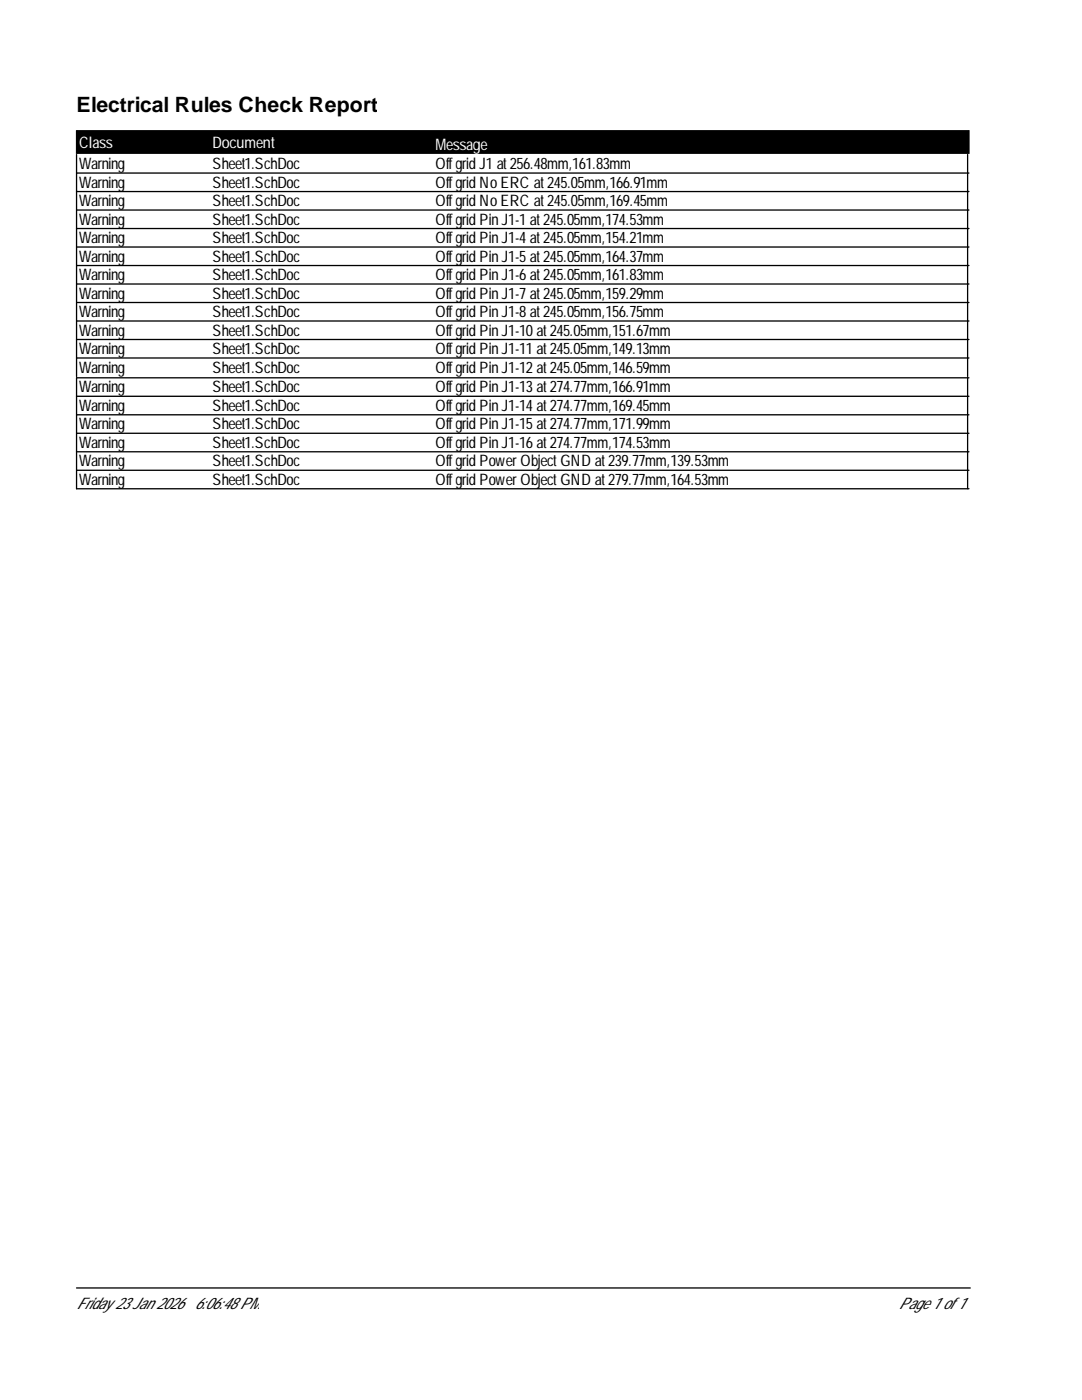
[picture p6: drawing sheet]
<svg xmlns="http://www.w3.org/2000/svg" width="216mm" height="279mm" viewBox="0 0 216 279" stroke-linecap="round" stroke-linejoin="round" font-family="sans-serif">
<defs><g id="words">
<text font-size="4.2" x="15.3" y="22.3">Electrical Rules Check Report</text>
<g font-size="3.2" fill="#fff">
<text x="15.8" y="29.6">Class</text>
<text x="42.4" y="29.6">Document</text>
<text x="86.9" y="29.8">Message</text>
</g>
<g font-size="3.2">
<text x="15.8" y="33.8">Warning</text>
<text x="42.4" y="33.8">Sheet1.SchDoc</text>
<text x="86.9" y="33.8">Offgrid J1 at256.48mm,161.83mm</text>
<text x="15.8" y="37.5">Warning</text>
<text x="15.8" y="41.1">Warning</text>
<text x="42.4" y="37.5">Sheet1.SchDoc</text>
<text x="42.4" y="41.1">Sheet1.SchDoc</text>
<text x="86.9" y="37.5">Offgrid No ERC at245.05mm,166.91mm</text>
<text x="86.9" y="41.1">Offgrid No ERC at245.05mm,169.45mm</text>
<text x="15.8" y="44.8">Warning</text>
<text x="42.4" y="44.8">Sheet1.SchDoc</text>
<text x="86.9" y="44.8">Offgrid Pin J1-1 at245.05mm,174.53mm</text>
<text x="15.8" y="48.5">Warning</text>
<text x="15.8" y="52.2">Warning</text>
<text x="42.4" y="48.5">Sheet1.SchDoc</text>
<text x="42.4" y="52.2">Sheet1.SchDoc</text>
<text x="86.9" y="48.5">Offgrid Pin J1-4 at245.05mm,154.21mm</text>
<text x="86.9" y="52.2">Offgrid Pin J1-5 at245.05mm,164.37mm</text>
<text x="15.8" y="55.9">Warning</text>
<text x="15.8" y="59.6">Warning</text>
<text x="42.4" y="55.9">Sheet1.SchDoc</text>
<text x="42.4" y="59.6">Sheet1.SchDoc</text>
<text x="86.9" y="55.9">Offgrid Pin J1-6at245.05mm,161.83mm</text>
<text x="86.9" y="59.6">Offgrid Pin J1-7 at245.05mm,159.29mm</text>
<text x="15.8" y="63.3">Warning</text>
<text x="42.4" y="63.3">Sheet1.SchDoc</text>
<text x="86.9" y="63.3">Offgrid Pin J1-8at245.05mm,156.75mm</text>
<text x="15.8" y="67">Warning</text>
<text x="15.8" y="70.7">Warning</text>
<text x="42.4" y="67">Sheet1.SchDoc</text>
<text x="42.4" y="70.7">Sheet1.SchDoc</text>
<text x="86.9" y="67">Offgrid Pin J1-10at245.05mm,151.67mm</text>
<text x="86.9" y="70.7">Offgrid Pin J1-11 at245.05mm,149.13mm</text>
<text x="15.8" y="74.4">Warning</text>
<text x="42.4" y="74.4">Sheet1.SchDoc</text>
<text x="86.9" y="74.4">Offgrid Pin J1-12 at245.05mm,146.59mm</text>
<text x="15.8" y="78.3">Warning</text>
<text x="15.8" y="82">Warning</text>
<text x="42.4" y="78.3">Sheet1.SchDoc</text>
<text x="42.4" y="82">Sheet1.SchDoc</text>
<text x="86.9" y="78.3">Offgrid Pin J1-13 at274.77mm,166.91mm</text>
<text x="86.9" y="82">Offgrid Pin J1-14 at274.77mm,169.45mm</text>
<text x="15.8" y="85.7">Warning</text>
<text x="15.8" y="89.4">Warning</text>
<text x="42.4" y="85.7">Sheet1.SchDoc</text>
<text x="42.4" y="89.4">Sheet1.SchDoc</text>
<text x="86.9" y="85.7">Offgrid Pin J1-15 at274.77mm,171.99mm</text>
<text x="86.9" y="89.4">Offgrid Pin J1-16at274.77mm,174.53mm</text>
<text x="15.8" y="93.1">Warning</text>
<text x="42.4" y="93.1">Sheet1.SchDoc</text>
<text x="86.9" y="93.1">Offgrid PowerObjectGND at239.77mm,139.53mm</text>
<text x="15.8" y="96.8">Warning</text>
<text x="42.4" y="96.8">Sheet1.SchDoc</text>
<text x="86.9" y="96.8">Offgrid PowerObjectGND at279.77mm,164.53mm</text>
<text x="15.3" y="261.3">Friday 23 Jan 2026</text>
<text x="38.8" y="261.3">6:06:48 PM</text>
<text x="179.4" y="261.3">Page 1 of1</text>
</g>
</g></defs>
<path d="M15.3 26.1h178v4.5h-178z" fill="#000" stroke="#000" stroke-width=".26"/>
<g fill="none" stroke="#000" stroke-width=".26">
<path d="M15.3 34.5h178M15.3 30.8v44.3M15.3 38.2h178M193.1 30.8v44.3M15.3 41.9h178M15.3 45.6h178M15.3 49.3h178M15.3 53h178M15.3 56.7h178M15.3 60.4h178M15.3 64.1h178M15.3 67.8h178"/>
<path d="M15.3 71.4h178M15.3 79.1h178M193.1 75.4v22.1M193.3 75.4h-178v22.1h178M15.3 82.8h178M15.3 86.5h178M15.3 90.2h178M15.3 93.9h178M15.3 257h178.3"/>
</g>
<use href="#words"/>
</svg>
